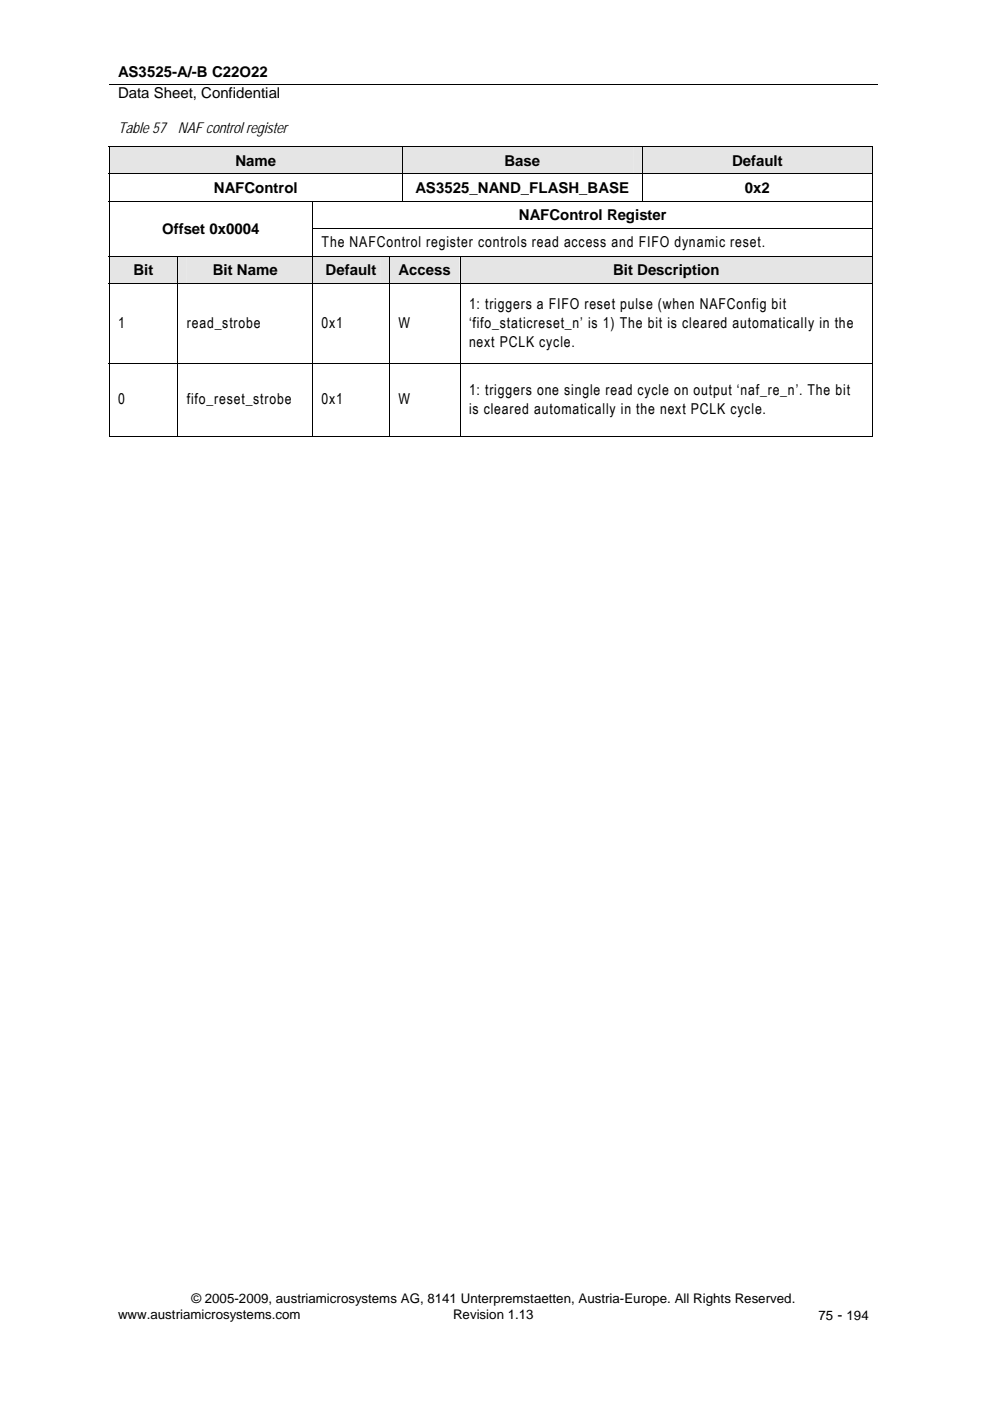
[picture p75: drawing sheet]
<svg xmlns="http://www.w3.org/2000/svg" width="210mm" height="297mm" viewBox="0 0 210 297" stroke-linecap="round" stroke-linejoin="round" font-family="sans-serif">
<defs><g id="words">
<g font-size="3.2">
<text x="25" y="16.3">AS3525-A/-B C22O22</text>
<text x="25" y="20.9">Data Sheet, Confidential</text>
<text x="25" y="28.2">Table 57</text>
<text x="37.7" y="28.2">NAF control register</text>
<text x="49.9" y="35.1">Name</text>
<text x="107" y="35.1">Base</text>
<text x="155.2" y="35.1">Default</text>
<text x="45.3" y="40.9">NAFControl</text>
<text x="88.1" y="40.9">AS3525_NAND_FLASH_BASE</text>
<text x="157.9" y="40.9">0x2</text>
<text x="110" y="46.7">NAFControl Register</text>
<text x="34.4" y="49.6">Offset 0x0004</text>
<text x="68.2" y="52.3">The NAFControl register controls read access and FIFO dynamic reset.</text>
<text x="28.3" y="58.4">Bit</text>
<text x="45.1" y="58.4">Bit Name</text>
<text x="69" y="58.4">Default</text>
<text x="84.5" y="58.4">Access</text>
<text x="130" y="58.4">Bit Description</text>
<text x="99.4" y="65.5">1: triggers a FIFO reset pulse (when NAFConfig bit</text>
<text x="25" y="69.5">1</text>
<text x="39.6" y="69.5">read_strobe</text>
<text x="68.2" y="69.5">0x1</text>
<text x="84.5" y="69.5">W</text>
<text x="99.4" y="69.5">‘fifo_staticreset_n’ is 1) The bit is cleared automatically in the</text>
<text x="99.4" y="73.5">next PCLK cycle.</text>
<text x="99.4" y="83.7">1: triggers one single read cycle on output ‘naf_re_n’. The bit</text>
<text x="25" y="85.7">0</text>
<text x="39.6" y="85.7">fifo_reset_strobe</text>
<text x="68.2" y="85.7">0x1</text>
<text x="84.5" y="85.7">W</text>
<text x="99.4" y="87.7">is cleared automatically in the next PCLK cycle.</text>
</g>
<g font-size="2.8">
<text x="25" y="279.6">www.austriamicrosystems.com</text>
<text x="40.6" y="276.4">© 2005-2009, austriamicrosystems AG, 8141 Unterpremstaetten, Austria-Europe. All Rights Reserved.</text>
<text x="96.1" y="279.6">Revision 1.13</text>
<text x="173.5" y="280">75 - 194</text>
</g>
</g></defs>
<path d="M23.1 17.8h162.9" fill="none" stroke="#000" stroke-width=".21"/>
<g fill="#e5e5e5">
<path d="M23.2 31.2h62.1v5.6h-62.1z"/>
<path d="M25 31.2h58.4v5.6h-58.4z"/>
<path d="M85.4 31.2h50.7v5.6h-50.7z"/>
<path d="M87.2 31.2h47v5.6h-47z"/>
<path d="M136.2 31.2h48.8v5.6h-48.8z"/>
<path d="M138 31.2h45.1v5.6h-45.1z"/>
</g>
<path d="M23 31h.2v.2h-.2zM185 31h.1v.2h-.1zM23 48.4h.2v.2h-.2z" fill="#000"/>
<g fill="none" stroke="#000" stroke-width=".21">
<path d="M23 31.1h162.1M23 36.9h162.1M23.1 31.2v5.6M23.1 37v5.6M85.3 31.2v5.6M85.3 37v5.6M136.1 31.2v5.6M136.1 37v5.6M185 31.2v5.6M185 37v5.6M23 42.7h162.1M23.1 42.8v5.6"/>
<path d="M23.1 48.6v5.7M66.2 48.5h118.9M66.3 42.8v5.6M66.3 48.6v5.7M185 42.8v5.6M185 48.6v5.7"/>
</g>
<g fill="#e5e5e5">
<path d="M23.2 54.4h14.4v5.6h-14.4z"/>
<path d="M25 54.4h10.8v5.6h-10.8z"/>
<path d="M37.8 54.4h28.4v5.6h-28.4z"/>
<path d="M39.6 54.4h24.8v5.6h-24.8z"/>
<path d="M66.4 54.4h16.1v5.6h-16.1z"/>
<path d="M68.2 54.4h12.4v5.6h-12.4z"/>
<path d="M82.6 54.4h14.9v5.6h-14.9z"/>
<path d="M84.5 54.4h11.1v5.6h-11.1z"/>
<path d="M97.6 54.4h87.4v5.6h-87.4z"/>
<path d="M99.4 54.4h83.7v5.6h-83.7z"/>
</g>
<g fill="none" stroke="#000" stroke-width=".21">
<path d="M23 54.3h162.1M23.1 54.4v5.6M37.7 54.4v5.6M66.3 54.4v5.6M82.5 54.4v5.6M97.5 54.4v5.6M185 54.4v5.6M23 60.1h162.1M23 77h162.1M23.1 60.2v16.7M23.1 77.1v15.6M37.7 60.2v16.7"/>
<path d="M37.7 77.1v15.6M66.3 60.2v16.7M66.3 77.1v15.6M82.5 60.2v16.7M82.5 77.1v15.6M97.5 60.2v16.7M97.5 77.1v15.6M185 60.2v16.7M185 77.1v15.6M23 92.6h14.6M37.8 92.6h28.4M66.4 92.6h16.1"/>
<path d="M82.6 92.6h14.9M97.6 92.6h87.4"/>
</g>
<path d="M185 92.6h.1v.1h-.1z" fill="#000"/>
<use href="#words"/>
</svg>
